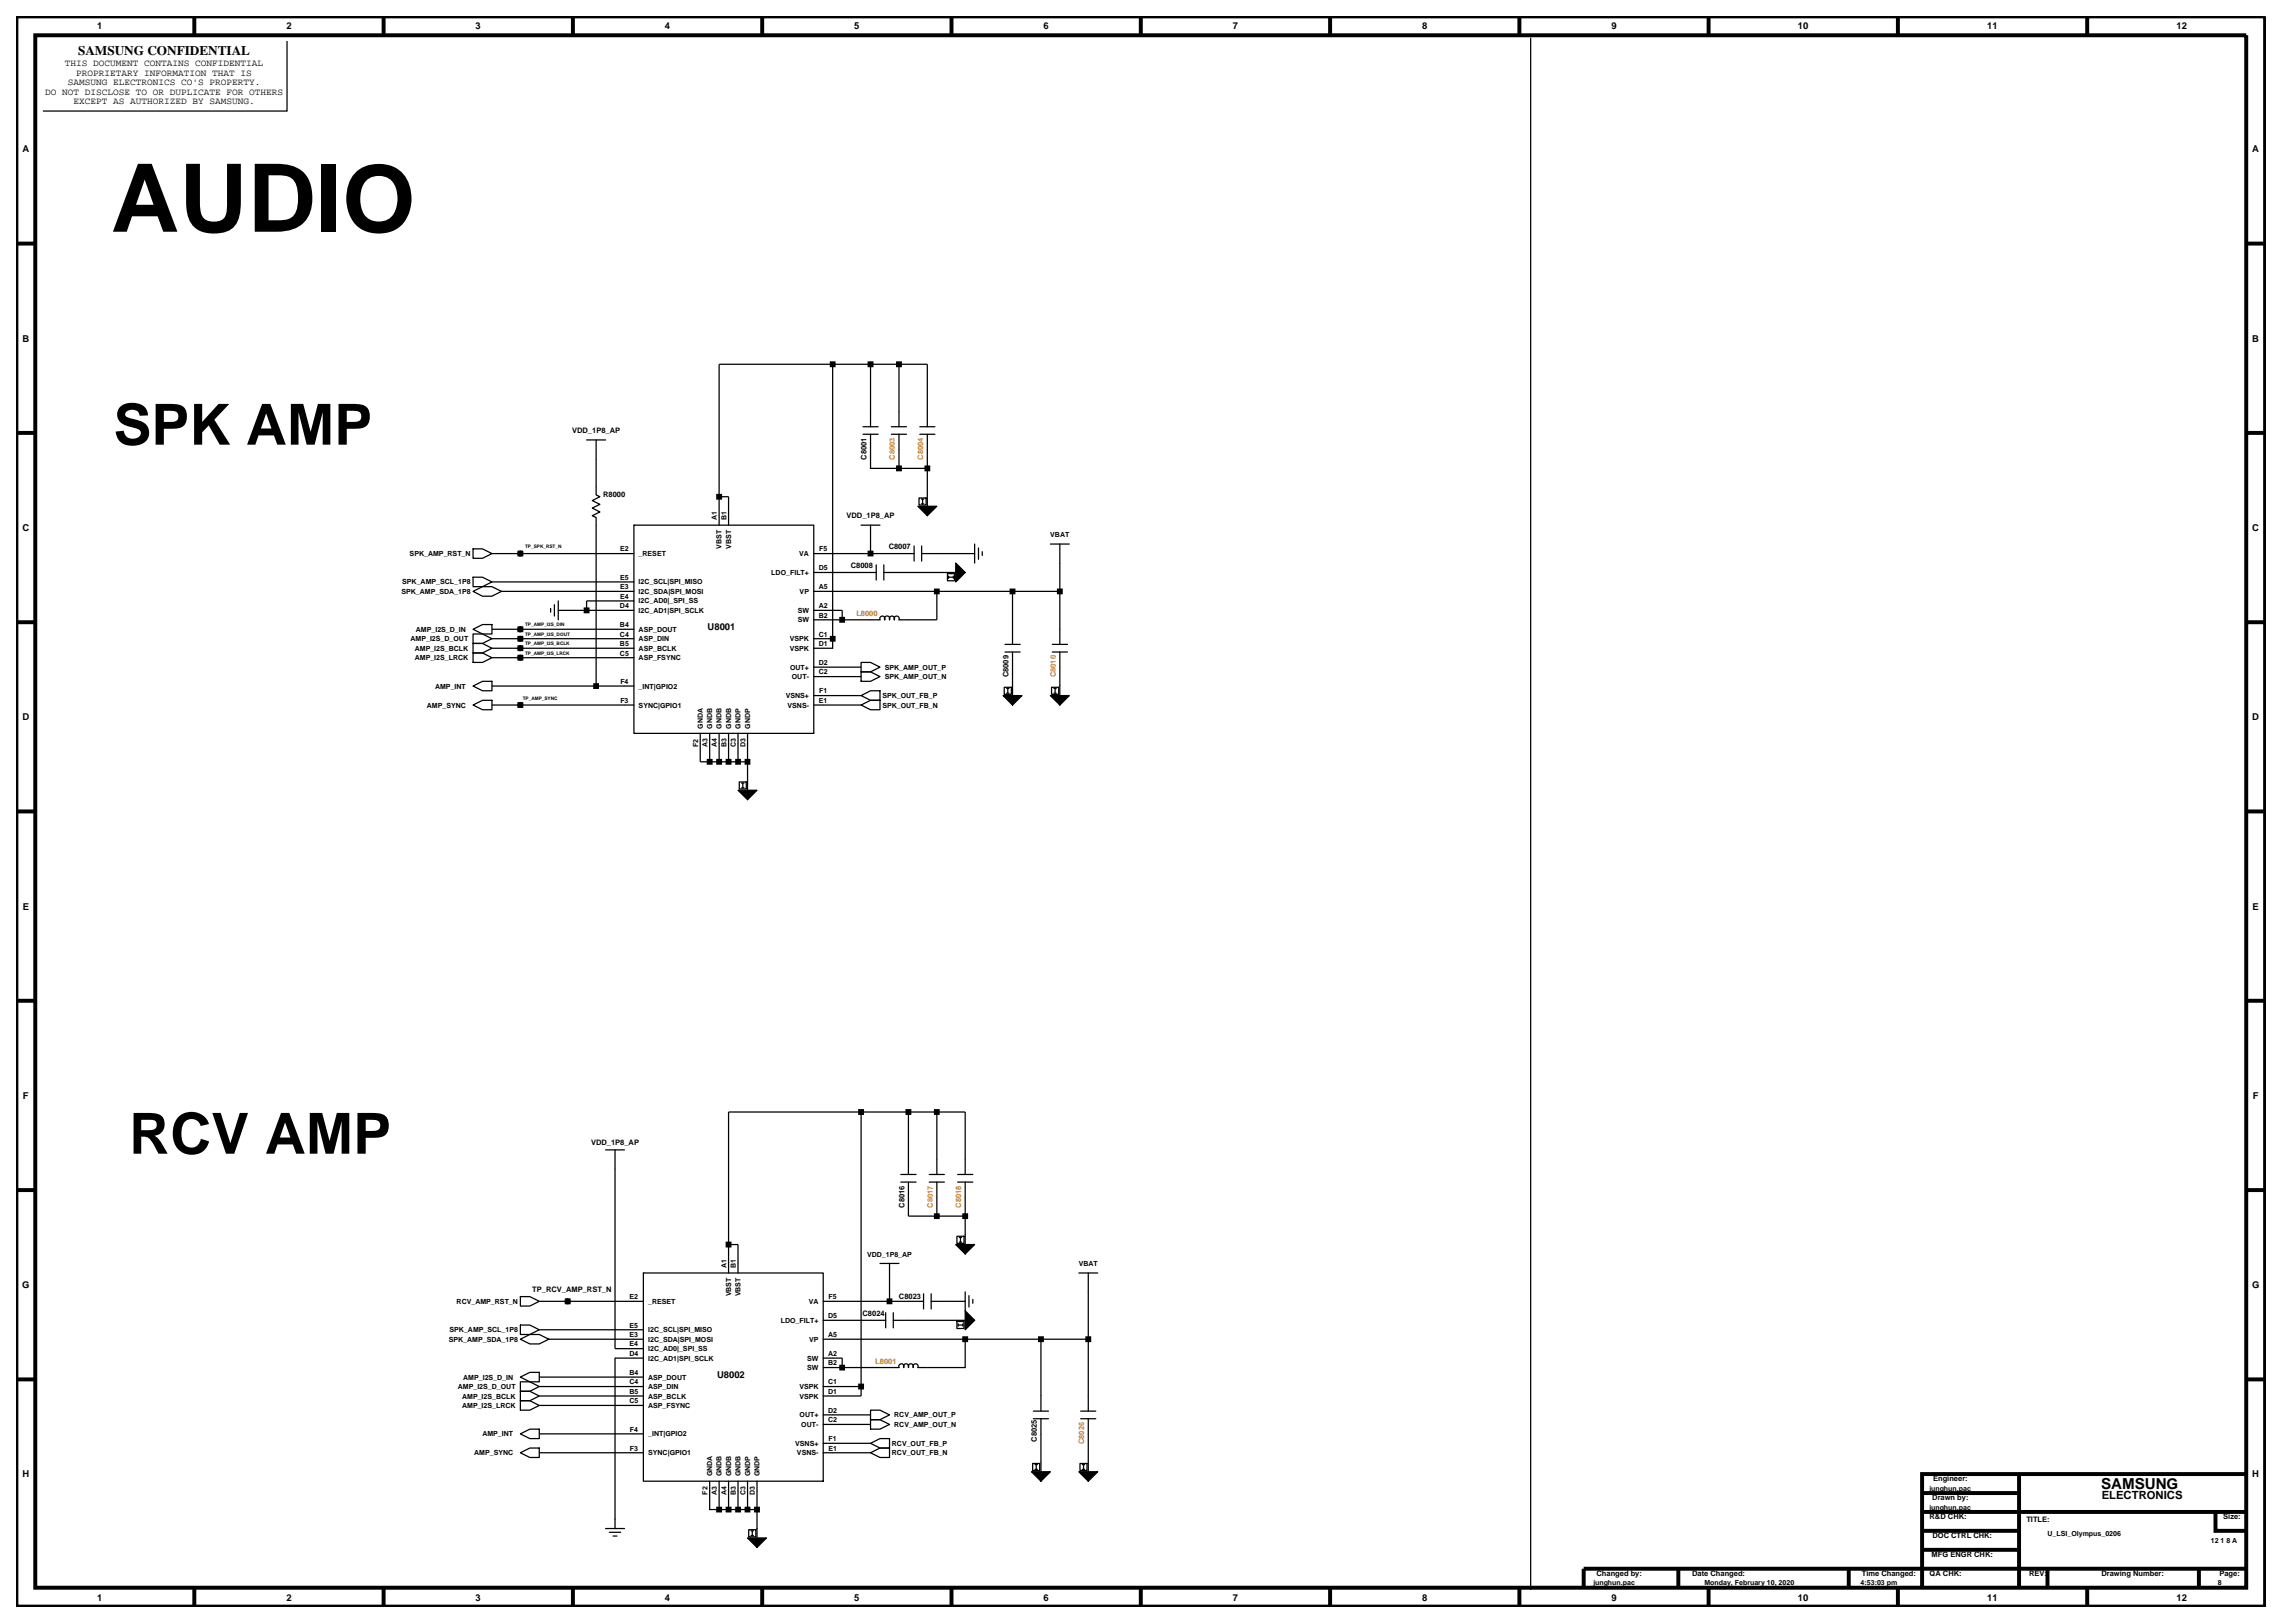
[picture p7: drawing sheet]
<svg xmlns="http://www.w3.org/2000/svg" width="420mm" height="297mm" viewBox="0 0 420 297" stroke-linecap="round" stroke-linejoin="round" font-family="sans-serif">
<defs><g id="words">
<text font-size="17.3" x="20.3" y="42.4">AUDIO</text>
<g font-size="10.4">
<text x="20.8" y="81.4">SPK AMP</text>
<text x="23.7" y="211.1">RCV AMP</text>
</g>
<text font-size="2.8" x="384.5" y="272.5">SAMSUNG</text>
<text font-size="2.4" x="14.3" y="10.1">SAMSUNG CONFIDENTIAL</text>
<text font-size="2.1" x="384.6" y="274.4">ELECTRONICS</text>
<g font-size="1.7">
<text x="17.8" y="5.3">1</text>
<text x="52.4" y="5.3">2</text>
<text x="87" y="5.3">3</text>
<text x="121.7" y="5.3">4</text>
<text x="156.3" y="5.3">5</text>
<text x="191" y="5.3">6</text>
<text x="225.6" y="5.3">7</text>
<text x="260.3" y="5.3">8</text>
<text x="294.9" y="5.3">9</text>
<text x="329" y="5.3">10</text>
<text x="363.7" y="5.3">11</text>
<text x="398.3" y="5.3">12</text>
<text x="8.2" y="17.3">DO NOT DISCLOSE TO OR DUPLICATE FOR OTHERS</text>
<text x="11.9" y="12.1">THIS DOCUMENT CONTAINS CONFIDENTIAL</text>
<text x="12.4" y="15.6">SAMSUNG ELECTRONICS CO'S PROPERTY.</text>
<text x="13.9" y="13.9">PROPRIETARY INFORMATION THAT IS</text>
<text x="13.4" y="19.1">EXCEPT AS AUTHORIZED BY SAMSUNG.</text>
<text x="4.1" y="27.9">A</text>
<text x="412.2" y="27.9">A</text>
<text x="4.1" y="62.5">B</text>
<text x="412.2" y="62.5">B</text>
<text x="4.1" y="97.2">C</text>
<text x="412.2" y="97.2">C</text>
<text x="129.5" y="115.3">U8001</text>
<text x="4.1" y="131.8">D</text>
<text x="412.2" y="131.8">D</text>
<text x="4.2" y="166.4">E</text>
<text x="412.2" y="166.4">E</text>
<text x="4.2" y="201.1">F</text>
<text x="412.3" y="201.1">F</text>
<text x="4.1" y="235.7">G</text>
<text x="412.1" y="235.7">G</text>
<text x="131.2" y="252.2">U8002</text>
<text x="4.1" y="270.4">H</text>
<text x="412.2" y="270.4">H</text>
<text x="17.8" y="292.9">1</text>
<text x="52.4" y="292.9">2</text>
<text x="87" y="292.9">3</text>
<text x="121.7" y="292.9">4</text>
<text x="156.3" y="292.9">5</text>
<text x="191" y="292.9">6</text>
<text x="225.6" y="292.9">7</text>
<text x="260.3" y="292.9">8</text>
<text x="294.9" y="292.9">9</text>
<text x="329" y="292.9">10</text>
<text x="363.7" y="292.9">11</text>
<text x="398.3" y="292.9">12</text>
</g>
<g font-size="1.4">
<text x="104.7" y="79.3">VDD_1P8_AP</text>
<text x="158.6" y="84.1" transform="rotate(-90 158.6 84.1)">C8001</text>
<text x="110.4" y="91">R8000</text>
<text x="154.9" y="94.9">VDD_1P8_AP</text>
<text x="162.6" y="100.5">C8007</text>
<text x="155.7" y="104">C8008</text>
<text x="184.6" y="124" transform="rotate(-90 184.6 124)">C8009</text>
<text x="108.2" y="209.6">VDD_1P8_AP</text>
<text x="165.5" y="221" transform="rotate(-90 165.5 221)">C8016</text>
<text x="97.4" y="236.4">TP_RCV_AMP_RST_N</text>
<text x="164.5" y="237.7">C8023</text>
<text x="157.9" y="240.8">C8024</text>
<text x="189.8" y="263.8" transform="rotate(-90 189.8 263.8)">C8025</text>
<text x="353.6" y="274.6">Drawn by:</text>
<text x="353.8" y="271.1">Engineer:</text>
<text x="353.1" y="278">R&amp;D CHK:</text>
<text x="353.6" y="281.5">DOC CTRL CHK:</text>
<text x="370.8" y="278.5">TITLE:</text>
<text x="406.9" y="278">Size:</text>
<text x="353.5" y="285">MFG ENGR CHK:</text>
<text x="292.2" y="288.4">Changed by:</text>
<text x="309.7" y="288.4">Date Changed:</text>
<text x="340.7" y="288.4">Time Changed:</text>
<text x="353.1" y="288.4">QA CHK:</text>
<text x="371.3" y="288.4">REV:</text>
<text x="384.6" y="288.4">Drawing Number:</text>
<text x="406.2" y="288.4">Page:</text>
</g>
<g font-size="1.4" fill="#cc7f32">
<text x="163.8" y="84.1" transform="rotate(-90 163.8 84.1)">C8003</text>
<text x="169" y="84.1" transform="rotate(-90 169 84.1)">C8004</text>
<text x="193.2" y="124" transform="rotate(-90 193.2 124)">C8010</text>
<text x="170.7" y="221" transform="rotate(-90 170.7 221)">C8017</text>
<text x="175.9" y="221" transform="rotate(-90 175.9 221)">C8018</text>
<text x="198.4" y="264.3" transform="rotate(-90 198.4 264.3)">C8026</text>
</g>
<g font-size="1.4" fill="#a78423">
<text x="156.7" y="112.7">L8000</text>
<text x="160.2" y="249.5">L8001</text>
</g>
<g font-size="1.3">
<text x="131.2" y="95.2" transform="rotate(-90 131.2 95.2)">A1</text>
<text x="132.9" y="95.2" transform="rotate(-90 132.9 95.2)">B1</text>
<text x="75" y="101.8">SPK_AMP_RST_N</text>
<text x="113.5" y="100.9">E2</text>
<text x="116.9" y="101.8">_RESET</text>
<text x="132.1" y="100.4" transform="rotate(-90 132.1 100.4)">VBST</text>
<text x="133.8" y="100.4" transform="rotate(-90 133.8 100.4)">VBST</text>
<text x="146.3" y="101.8">VA</text>
<text x="149.9" y="100.9">F5</text>
<text x="192.2" y="98.3">VBAT</text>
<text x="73.6" y="106.9">SPK_AMP_SCL_1P8</text>
<text x="113.5" y="106.1">E5</text>
<text x="113.5" y="107.8">E3</text>
<text x="116.9" y="106.9">I2C_SCL|SPI_MISO</text>
<text x="141.2" y="105.2">LDO_FILT+</text>
<text x="149.8" y="104.4">D5</text>
<text x="149.8" y="107.8">A5</text>
<text x="73.5" y="108.7">SPK_AMP_SDA_1P8</text>
<text x="113.5" y="111.3">D4</text>
<text x="113.5" y="109.6">E4</text>
<text x="116.9" y="110.4">I2C_AD0|_SPI_SS</text>
<text x="116.9" y="112.2">I2C_AD1|SPI_SCLK</text>
<text x="116.9" y="108.7">I2C_SDA|SPI_MOSI</text>
<text x="146" y="112.2">SW</text>
<text x="146" y="113.9">SW</text>
<text x="146.3" y="108.7">VP</text>
<text x="149.8" y="111.3">A2</text>
<text x="149.8" y="113">B2</text>
<text x="75.1" y="117.3">AMP_I2S_D_OUT</text>
<text x="75.9" y="119.1">AMP_I2S_BCLK</text>
<text x="76.1" y="115.6">AMP_I2S_D_IN</text>
<text x="113.5" y="114.7">B4</text>
<text x="113.5" y="118.2">B5</text>
<text x="113.5" y="116.5">C4</text>
<text x="113.5" y="119.9">C5</text>
<text x="116.9" y="115.6">ASP_DOUT</text>
<text x="116.9" y="119.1">ASP_BCLK</text>
<text x="116.9" y="117.3">ASP_DIN</text>
<text x="144.6" y="117.3">VSPK</text>
<text x="144.6" y="119.1">VSPK</text>
<text x="149.8" y="118.2">D1</text>
<text x="149.8" y="116.5">C1</text>
<text x="75.9" y="120.8">AMP_I2S_LRCK</text>
<text x="79.6" y="126">AMP_INT</text>
<text x="113.5" y="125.1">F4</text>
<text x="116.9" y="126">_INT|GPIO2</text>
<text x="116.9" y="120.8">ASP_FSYNC</text>
<text x="144.6" y="122.5">OUT+</text>
<text x="144.9" y="124.3">OUT-</text>
<text x="149.8" y="121.7">D2</text>
<text x="149.8" y="123.4">C2</text>
<text x="161.9" y="122.5">SPK_AMP_OUT_P</text>
<text x="161.9" y="124.3">SPK_AMP_OUT_N</text>
<text x="78.1" y="129.5">AMP_SYNC</text>
<text x="113.5" y="128.6">F3</text>
<text x="116.9" y="129.5">SYNC|GPIO1</text>
<text x="143.8" y="127.7">VSNS+</text>
<text x="144.1" y="129.5">VSNS-</text>
<text x="149.9" y="128.6">E1</text>
<text x="149.9" y="126.9">F1</text>
<text x="161.5" y="127.7">SPK_OUT_FB_P</text>
<text x="161.5" y="129.5">SPK_OUT_FB_N</text>
<text x="127.7" y="136.7" transform="rotate(-90 127.7 136.7)">F2</text>
<text x="128.6" y="133.3" transform="rotate(-90 128.6 133.3)">GNDA</text>
<text x="129.5" y="136.8" transform="rotate(-90 129.5 136.8)">A3</text>
<text x="130.3" y="133.3" transform="rotate(-90 130.3 133.3)">GNDB</text>
<text x="131.2" y="136.8" transform="rotate(-90 131.2 136.8)">A4</text>
<text x="132.1" y="133.3" transform="rotate(-90 132.1 133.3)">GNDB</text>
<text x="132.9" y="136.8" transform="rotate(-90 132.9 136.8)">B3</text>
<text x="133.8" y="133.3" transform="rotate(-90 133.8 133.3)">GNDB</text>
<text x="134.7" y="136.8" transform="rotate(-90 134.7 136.8)">C3</text>
<text x="135.5" y="133.3" transform="rotate(-90 135.5 133.3)">GNDP</text>
<text x="136.4" y="136.8" transform="rotate(-90 136.4 136.8)">D3</text>
<text x="137.3" y="133.3" transform="rotate(-90 137.3 133.3)">GNDP</text>
<text x="132.9" y="232" transform="rotate(-90 132.9 232)">A1</text>
<text x="134.7" y="232" transform="rotate(-90 134.7 232)">B1</text>
<text x="158.7" y="229.9">VDD_1P8_AP</text>
<text x="197.4" y="231.7">VBAT</text>
<text x="83.6" y="238.6">RCV_AMP_RST_N</text>
<text x="115.2" y="237.7">E2</text>
<text x="118.6" y="238.6">_RESET</text>
<text x="133.8" y="237.2" transform="rotate(-90 133.8 237.2)">VBST</text>
<text x="135.5" y="237.2" transform="rotate(-90 135.5 237.2)">VBST</text>
<text x="148" y="238.6">VA</text>
<text x="151.6" y="237.7">F5</text>
<text x="82.1" y="245.5">SPK_AMP_SDA_1P8</text>
<text x="82.3" y="243.8">SPK_AMP_SCL_1P8</text>
<text x="115.2" y="242.9">E5</text>
<text x="115.2" y="244.7">E3</text>
<text x="118.6" y="243.8">I2C_SCL|SPI_MISO</text>
<text x="118.6" y="245.5">I2C_SDA|SPI_MOSI</text>
<text x="142.9" y="242.1">LDO_FILT+</text>
<text x="148.1" y="245.5">VP</text>
<text x="151.6" y="241.2">D5</text>
<text x="151.6" y="244.7">A5</text>
<text x="115.2" y="248.1">D4</text>
<text x="115.2" y="251.6">B4</text>
<text x="115.2" y="246.4">E4</text>
<text x="118.6" y="249">I2C_AD1|SPI_SCLK</text>
<text x="118.6" y="247.2">I2C_AD0|_SPI_SS</text>
<text x="147.7" y="249">SW</text>
<text x="147.7" y="250.7">SW</text>
<text x="151.6" y="248.1">A2</text>
<text x="151.6" y="249.8">B2</text>
<text x="83.8" y="254.2">AMP_I2S_D_OUT</text>
<text x="84.6" y="255.9">AMP_I2S_BCLK</text>
<text x="84.6" y="257.6">AMP_I2S_LRCK</text>
<text x="84.8" y="252.5">AMP_I2S_D_IN</text>
<text x="115.2" y="255">B5</text>
<text x="115.2" y="253.3">C4</text>
<text x="115.2" y="256.8">C5</text>
<text x="118.6" y="252.5">ASP_DOUT</text>
<text x="118.6" y="255.9">ASP_BCLK</text>
<text x="118.6" y="254.2">ASP_DIN</text>
<text x="118.6" y="257.6">ASP_FSYNC</text>
<text x="146.3" y="254.2">VSPK</text>
<text x="146.3" y="255.9">VSPK</text>
<text x="151.6" y="253.3">C1</text>
<text x="151.6" y="255">D1</text>
<text x="88.3" y="262.8">AMP_INT</text>
<text x="115.3" y="262">F4</text>
<text x="118.6" y="262.8">_INT|GPIO2</text>
<text x="146.3" y="259.4">OUT+</text>
<text x="146.6" y="261.1">OUT-</text>
<text x="151.6" y="258.5">D2</text>
<text x="151.6" y="260.2">C2</text>
<text x="151.6" y="263.7">F1</text>
<text x="163.7" y="259.4">RCV_AMP_OUT_P</text>
<text x="163.7" y="261.1">RCV_AMP_OUT_N</text>
<text x="86.8" y="266.3">AMP_SYNC</text>
<text x="115.3" y="265.4">F3</text>
<text x="118.6" y="266.3">SYNC|GPIO1</text>
<text x="145.5" y="264.6">VSNS+</text>
<text x="145.9" y="266.3">VSNS-</text>
<text x="151.6" y="265.4">E1</text>
<text x="163.2" y="264.6">RCV_OUT_FB_P</text>
<text x="163.2" y="266.3">RCV_OUT_FB_N</text>
<text x="129.5" y="273.5" transform="rotate(-90 129.5 273.5)">F2</text>
<text x="130.3" y="270.2" transform="rotate(-90 130.3 270.2)">GNDA</text>
<text x="131.2" y="273.6" transform="rotate(-90 131.2 273.6)">A3</text>
<text x="132.1" y="270.2" transform="rotate(-90 132.1 270.2)">GNDB</text>
<text x="132.9" y="273.6" transform="rotate(-90 132.9 273.6)">A4</text>
<text x="133.8" y="270.2" transform="rotate(-90 133.8 270.2)">GNDB</text>
<text x="134.7" y="273.6" transform="rotate(-90 134.7 273.6)">B3</text>
<text x="135.5" y="270.2" transform="rotate(-90 135.5 270.2)">GNDB</text>
<text x="136.4" y="273.6" transform="rotate(-90 136.4 273.6)">C3</text>
<text x="137.3" y="270.2" transform="rotate(-90 137.3 270.2)">GNDP</text>
<text x="138.1" y="273.6" transform="rotate(-90 138.1 273.6)">D3</text>
<text x="139" y="270.2" transform="rotate(-90 139 270.2)">GNDP</text>
<text x="353" y="272.8">junghun.pac</text>
<text x="353" y="276.2">junghun.pac</text>
<text x="374.7" y="281">U_LSI_Olympus_0206</text>
<text x="404.6" y="282.3">12 1 8 A</text>
<text x="291.6" y="290.1">junghun.pac</text>
<text x="311.9" y="290.1">Monday, February 10, 2020</text>
<text x="340.5" y="290.1">4:53:03 pm</text>
<text x="405.9" y="290.1">8</text>
</g>
<g font-size=".9">
<text x="96.1" y="100.3">TP_SPK_RST_N</text>
<text x="96.1" y="116.3">TP_AMP_I2S_DOUT</text>
<text x="96.1" y="118">TP_AMP_I2S_BCLK</text>
<text x="96.1" y="119.8">TP_AMP_I2S_LRCK</text>
<text x="96.1" y="114.6">TP_AMP_I2S_DIN</text>
<text x="95.7" y="128">TP_AMP_SYNC</text>
</g>
</g></defs>
<!-- layer: MFD Layer /idea/tmp/Extended-Print.sooung.chun.sheet8.mfd -->
<g fill="none" stroke="#000" stroke-width=".23">
<path d="M52.5 7.5v12.8h-44.7M280.1 6.9v284.1M152.4 66.7v50.2M157.9 78.1h2.8M157.9 79.5h2.8M159.3 79.5v6.2h5.2M159.3 66.7v11.4M163.1 78.1h2.8M163.1 79.5h2.8M164.5 66.7v11.4M164.5 79.5v6.2M168.3 78.1h2.8"/>
<path d="M168.3 79.5h2.8M169.7 78.1v-11.4h-38.1v29.4M169.7 79.5v13.1M107.4 80.5h3.4M109.1 80.5v10.1l.7 .3-1.4 .7 1.4 .7-1.4 .7 1.4 .7-1.4 .7 .7 .3v30.8h6.9M116 96.1h32.9v38.1h-32.9zM116 96.1h.1M131.6 90.9h1.7v5.2M157.6 96.1h3.4M159.3 96.1v5.2M164.5 85.7h5.2M167.3 99.9v2.8"/>
<path d="M168.2 91.1h1.3v1.3h-1.3zM168.6 91.3h.5M168.6 92.2h.5M168.7 99.9v2.8M168.8 91.3v.9M178.4 99.6v3.4M192.2 99.6h3.5M194 99.6v18.3M86.6 105.6h1.7l1.7 .9-1.7 .9h-1.7zM86.6 117.7h1.7l1.7 .9-1.7 .9h-1.7zM86.6 115.1l1.7-.8h1.7v1.7h-1.7zM86.6 119.5h1.7l1.7 .9-1.7 .8h-1.7z"/>
<path d="M86.6 100.4h1.7l1.7 .9-1.7 .9h-1.7zM86.6 116h1.7l1.7 .9-1.7 .8h-1.7zM86.6 108.2l1.7-.8h1.7l1.8 .8-1.8 .9h-1.7zM90 101.3h26M90 106.5h26M90 118.6h26M90 116.9h26M90 115.1h26M91.8 108.2h24.2M100.8 111.3v.7M101.5 110.6v2.1M102.2 111.7h13.8"/>
<path d="M102.2 110v3.4M116 110h-8.6v1.7M148.9 104.8h11.5M148.9 101.3h18.4M148.9 108.2h45.1M148.9 111.7h5.2v1.7M148.9 116.9h3.5M152.4 116.9v1.7h-3.5M160.4 103.4v2.8M161.7 104.8h13.2M161.7 103.4v2.8M168.7 101.3h9.7"/>
<path d="M171.5 108.2v5.2h-7a.48 .48 0 0 0-.4-.7 .48 .48 0 0 0-.4 .7 .48 .48 0 0 0-.5-.7 .48 .48 0 0 0-.4 .7 .49 .49 0 0 0-.4-.7 .49 .49 0 0 0-.5 .7 .48 .48 0 0 0-.4-.7 .48 .48 0 0 0-.4 .7h-12.2M173.4 105h1.3v1.3h-1.3zM173.6 105.4v.4M173.6 105.6h.9M174.5 105.4v.4M179.1 100.3v2M179.8 100.9v.7M183.9 119.3h2.8M183.9 117.9h2.8M185.3 108.2v9.7M185.3 119.3v8M192.6 117.9h2.8"/>
<path d="M192.6 119.3h2.8M194 119.3v8M86.6 129l1.7-.9h1.7v1.8h-1.7zM86.6 125.5l1.7-.8h1.7v1.7h-1.7zM90 120.4h26M90 125.5h19.1M90 129h26M128.1 134.2v5.2h1.8M129.9 134.2v5.2h1.7M131.6 134.2v5.2M131.6 139.4h5.2M133.3 134.2v5.2"/>
<path d="M135.1 134.2v5.2M136.8 134.2v10.4M148.9 122.1h8.7M148.9 123.8h8.7M148.9 129h8.7M148.9 127.3h8.7M157.6 127.3l1.7-.9h1.7v1.7h-1.7zM157.6 129l1.7-.9h1.7v1.8h-1.7zM157.6 121.2h1.7l1.7 .9-1.7 .8h-1.7zM157.6 122.9h1.7l1.7 .9-1.7 .9h-1.7zM183.8 125.8h1.3v1.3h-1.3zM184.2 126h.4"/>
<path d="M184.2 126.8h.4M184.4 126v.8M192.4 125.8h1.3v1.3h-1.3zM192.9 126h.4M192.9 126.8h.4M193.1 126v.8M135.3 143.1h1.3v1.3h-1.3zM135.7 143.3h.5M135.7 144.2h.5M135.9 143.3v.9M110.8 210.4h3.5M112.6 210.4v36.4h5.1"/>
<path d="M157.6 203.5v51.9h-6.9M164.9 216.3h2.7M164.9 214.9h2.7M166.2 203.5v11.4M166.2 216.3v6.2h5.3M170.1 216.3h2.7M170.1 214.9h2.7M171.5 216.3v6.2h5.1M171.5 203.5v11.4M175.3 216.3h2.7M175.3 214.9h2.7M176.6 214.9v-11.4h-43.3v29.4"/>
<path d="M176.6 216.3v11.4M95.2 237.3h1.8l1.7 .8-1.7 .9h-1.8zM98.7 238.1h19M117.7 232.9h33v38.1h-33zM117.7 232.9h.1M133.3 227.7h1.8v5.2M150.7 238.1h18.3M161 231.2h3.5M162.8 231.2v6.9M169 236.7v2.8M170.4 238.1h6.2M170.4 236.7v2.8"/>
<path d="M175.1 226.2h1.3v1.3h-1.3zM175.6 226.4h.4M175.6 227.3h.4M175.8 226.4v.9M176.6 236.4v3.5M177.3 237.1v2.1M178 237.8v.7M197.4 232.9h3.5M199.2 232.9v25.3M95.2 252l1.8-.9h1.7v1.8h-1.7zM95.2 254.6h1.8l1.7 .8-1.7 .9h-1.8zM95.2 252.9h1.8l1.7 .8-1.7 .9h-1.8z"/>
<path d="M95.2 256.3h1.8l1.7 .9-1.7 .8h-1.8zM95.2 242.5h1.8l1.7 .8-1.7 .9h-1.8zM95.2 245.1l1.8-.9h1.7l1.7 .9-1.7 .8h-1.7zM98.7 243.3h19M98.7 255.4h19M98.7 253.7h19M98.7 252h19M98.7 257.2h19M100.4 245.1h17.3M117.7 248.5h-5.1v31.2M150.7 250.2h13.8M150.7 245.1h48.5"/>
<path d="M150.7 248.5h3.4v1.7M150.7 253.7h6.9M150.7 241.6h11.4M150.7 258.9h8.6M159.3 259.8h1.7l1.8 .8-1.8 .9h-1.7zM159.3 258h1.7l1.8 .9-1.8 .9h-1.7zM162.1 240.2v2.8M163.5 241.6h13.1M163.5 240.2v2.8M164.5 250.2a.48 .48 0 0 1 .5-.6 .48 .48 0 0 1 .4 .6M165.4 250.2a.48 .48 0 0 1 .4-.6 .48 .48 0 0 1 .4 .6M166.3 250.2a.48 .48 0 0 1 .4-.6 .48 .48 0 0 1 .4 .6"/>
<path d="M167.1 250.2a.48 .48 0 0 1 .5-.6 .48 .48 0 0 1 .4 .6M175.1 241.8h1.3v1.3h-1.3zM175.3 242.2v.5M175.3 242.5h.9M176.2 242.2v.5M176.6 245.1v5.1h-8.6M189.1 258.2h2.8M189.1 259.6h2.8M190.5 245.1v13.1M190.5 259.6v9.7M197.8 258.2h2.7M197.8 259.6h2.7"/>
<path d="M199.2 259.6v9.7M95.2 265.8l1.8-.8h1.7v1.7h-1.7zM95.2 262.4l1.8-.9h1.7v1.7h-1.7zM98.7 262.4h19M98.7 265.8h19M110.8 279.7h3.5M129.9 271v5.2h8.6M131.6 271v5.2M133.3 271v5.2M135.1 271v5.2M136.8 271v5.2M137 279.9h1.3v1.3h-1.3z"/>
<path d="M138.5 271v10.4M150.7 260.6h8.6M150.7 265.8h8.6M150.7 264.1h8.6M159.3 264.1l1.7-.9h1.8v1.8h-1.8zM159.3 265.8l1.7-.8h1.8v1.7h-1.8zM189 267.8h1.3v1.3h-1.3zM189.4 268h.4M189.4 268.9h.4M189.6 268v.9M197.6 267.8h1.3v1.3h-1.3zM198.1 268h.4"/>
<path d="M198.1 268.9h.4M198.3 268v.9M111.5 280.4h2.1M112.2 281.1h.7M137.4 280.1h.5M137.4 281h.5M137.7 280.1v.9"/>
<circle cx="95.2" cy="118.6" r=".43"/>
<circle cx="95.2" cy="116.9" r=".43"/>
<circle cx="95.2" cy="115.2" r=".43"/>
<circle cx="95.2" cy="101.3" r=".43"/>
<circle cx="95.2" cy="129" r=".43"/>
<circle cx="95.2" cy="120.4" r=".43"/>
<circle cx="103.9" cy="238.1" r=".43"/>
</g>
<g fill="#000" stroke="#000" stroke-width=".23">
<path d="M168 92.6h3.5l-1.8 1.8z" fill-rule="evenodd"/>
<path d="M174.9 103l1.7 1.8-1.7 1.7z" fill-rule="evenodd"/>
<path d="M183.6 127.3h3.4l-1.7 1.7z" fill-rule="evenodd"/>
<path d="M192.2 127.3h3.5l-1.7 1.7z" fill-rule="evenodd"/>
<path d="M135.1 144.6h3.4l-1.7 1.7z" fill-rule="evenodd"/>
<path d="M174.9 227.7h3.5l-1.8 1.8z" fill-rule="evenodd"/>
<path d="M176.6 239.9l1.8 1.7-1.8 1.7z" fill-rule="evenodd"/>
<path d="M188.8 269.3h3.4l-1.7 1.7z" fill-rule="evenodd"/>
<path d="M197.4 269.3h3.5l-1.7 1.7z" fill-rule="evenodd"/>
<path d="M136.8 281.4h3.5l-1.8 1.8z" fill-rule="evenodd"/>
</g>
<g fill="#000" stroke="#000" stroke-width=".72" stroke-linecap="butt">
<path d="M152.2 66.5h.4v.3h-.4z" fill-rule="evenodd"/>
<path d="M159.1 66.5h.4v.3h-.4z" fill-rule="evenodd"/>
<path d="M164.3 66.5h.4v.3h-.4z" fill-rule="evenodd"/>
<path d="M131.4 90.7h.4v.4h-.4z" fill-rule="evenodd"/>
<path d="M164.3 85.5h.4v.4h-.4z" fill-rule="evenodd"/>
<path d="M169.5 85.5h.4v.4h-.4z" fill-rule="evenodd"/>
<path d="M95.1 118.4h.3v.4h-.3z" fill-rule="evenodd"/>
<path d="M95.1 116.7h.3v.4h-.3z" fill-rule="evenodd"/>
<path d="M95.1 115h.3v.3h-.3z" fill-rule="evenodd"/>
<path d="M95.1 101.1h.3v.4h-.3z" fill-rule="evenodd"/>
<path d="M107.2 111.5h.3v.4h-.3z" fill-rule="evenodd"/>
<path d="M152.2 116.7h.4v.4h-.4z" fill-rule="evenodd"/>
<path d="M154 113.2h.3v.4h-.3z" fill-rule="evenodd"/>
<path d="M159.1 101.1h.4v.4h-.4z" fill-rule="evenodd"/>
<path d="M171.3 108.1h.3v.3h-.3z" fill-rule="evenodd"/>
<path d="M185.1 108.1h.4v.3h-.4z" fill-rule="evenodd"/>
<path d="M193.8 108.1h.3v.3h-.3z" fill-rule="evenodd"/>
<path d="M95.1 128.8h.3v.4h-.3z" fill-rule="evenodd"/>
<path d="M95.1 120.2h.3v.3h-.3z" fill-rule="evenodd"/>
<path d="M108.9 125.4h.4v.3h-.4z" fill-rule="evenodd"/>
<path d="M129.7 139.2h.4v.4h-.4z" fill-rule="evenodd"/>
<path d="M131.4 139.2h.4v.4h-.4z" fill-rule="evenodd"/>
<path d="M133.2 139.2h.3v.4h-.3z" fill-rule="evenodd"/>
<path d="M134.9 139.2h.3v.4h-.3z" fill-rule="evenodd"/>
<path d="M136.6 139.2h.4v.4h-.4z" fill-rule="evenodd"/>
<path d="M157.4 203.3h.4v.4h-.4z" fill-rule="evenodd"/>
<path d="M166.1 203.3h.3v.4h-.3z" fill-rule="evenodd"/>
<path d="M171.3 203.3h.3v.4h-.3z" fill-rule="evenodd"/>
<path d="M103.7 237.9h.4v.4h-.4z" fill-rule="evenodd"/>
<path d="M133.2 227.6h.3v.3h-.3z" fill-rule="evenodd"/>
<path d="M162.6 237.9h.3v.4h-.3z" fill-rule="evenodd"/>
<path d="M171.3 222.4h.3v.3h-.3z" fill-rule="evenodd"/>
<path d="M176.5 222.4h.3v.3h-.3z" fill-rule="evenodd"/>
<path d="M154 250.1h.3v.3h-.3z" fill-rule="evenodd"/>
<path d="M157.4 253.5h.4v.4h-.4z" fill-rule="evenodd"/>
<path d="M176.5 244.9h.3v.3h-.3z" fill-rule="evenodd"/>
<path d="M190.3 244.9h.4v.3h-.4z" fill-rule="evenodd"/>
<path d="M199 244.9h.3v.3h-.3z" fill-rule="evenodd"/>
<path d="M131.4 276.1h.4v.3h-.4z" fill-rule="evenodd"/>
<path d="M133.2 276.1h.3v.3h-.3z" fill-rule="evenodd"/>
<path d="M134.9 276.1h.3v.3h-.3z" fill-rule="evenodd"/>
<path d="M136.6 276.1h.4v.3h-.4z" fill-rule="evenodd"/>
<path d="M138.4 276.1h.3v.3h-.3z" fill-rule="evenodd"/>
</g>
<g fill="none" stroke="#000" stroke-width=".72" stroke-linecap="butt">
<path d="M3 3h411.5v291h-411.5zM6.5 6.5h404.6v284h-404.6zM35.6 3v3.5M70.2 3v3.5M104.8 3v3.5M139.5 3v3.5M174.1 3v3.5M208.8 3v3.5M243.4 3v3.5M278.1 3v3.5M312.7 3v3.5M347.3 3v3.5"/>
<path d="M382 3v3.5M3 44.6h3.5M411.1 44.6h3.4M3 79.2h3.5M411.1 79.2h3.4M3 113.9h3.5M411.1 113.9h3.4M3 148.5h3.5M411.1 148.5h3.4M3 183.1h3.5M411.1 183.1h3.4M3 217.8h3.5"/>
<path d="M411.1 217.8h3.4M3 252.4h3.5M411.1 252.4h3.4M351.8 273.2h17.7M351.8 276.7h59.3M369.5 269.7v20.8M405.4 276.7v3.4h5.7M411.1 269.7h-59.3v20.8M35.6 290.5v3.5M70.2 290.5v3.5M104.8 290.5v3.5M139.5 290.5v3.5"/>
<path d="M174.1 290.5v3.5M208.8 290.5v3.5M243.4 290.5v3.5M278.1 290.5v3.5M307.1 287.1v3.4M312.7 290.5v3.5M338.3 287.1v3.4M347.3 290.5v3.5M351.8 280.1h17.7M351.8 283.6h17.7M374.7 287.1v3.4M382 290.5v3.5"/>
<path d="M402.4 287.1v3.4M411.1 287.1h-121.3v3.4"/>
</g>
<use href="#words"/>
</svg>
